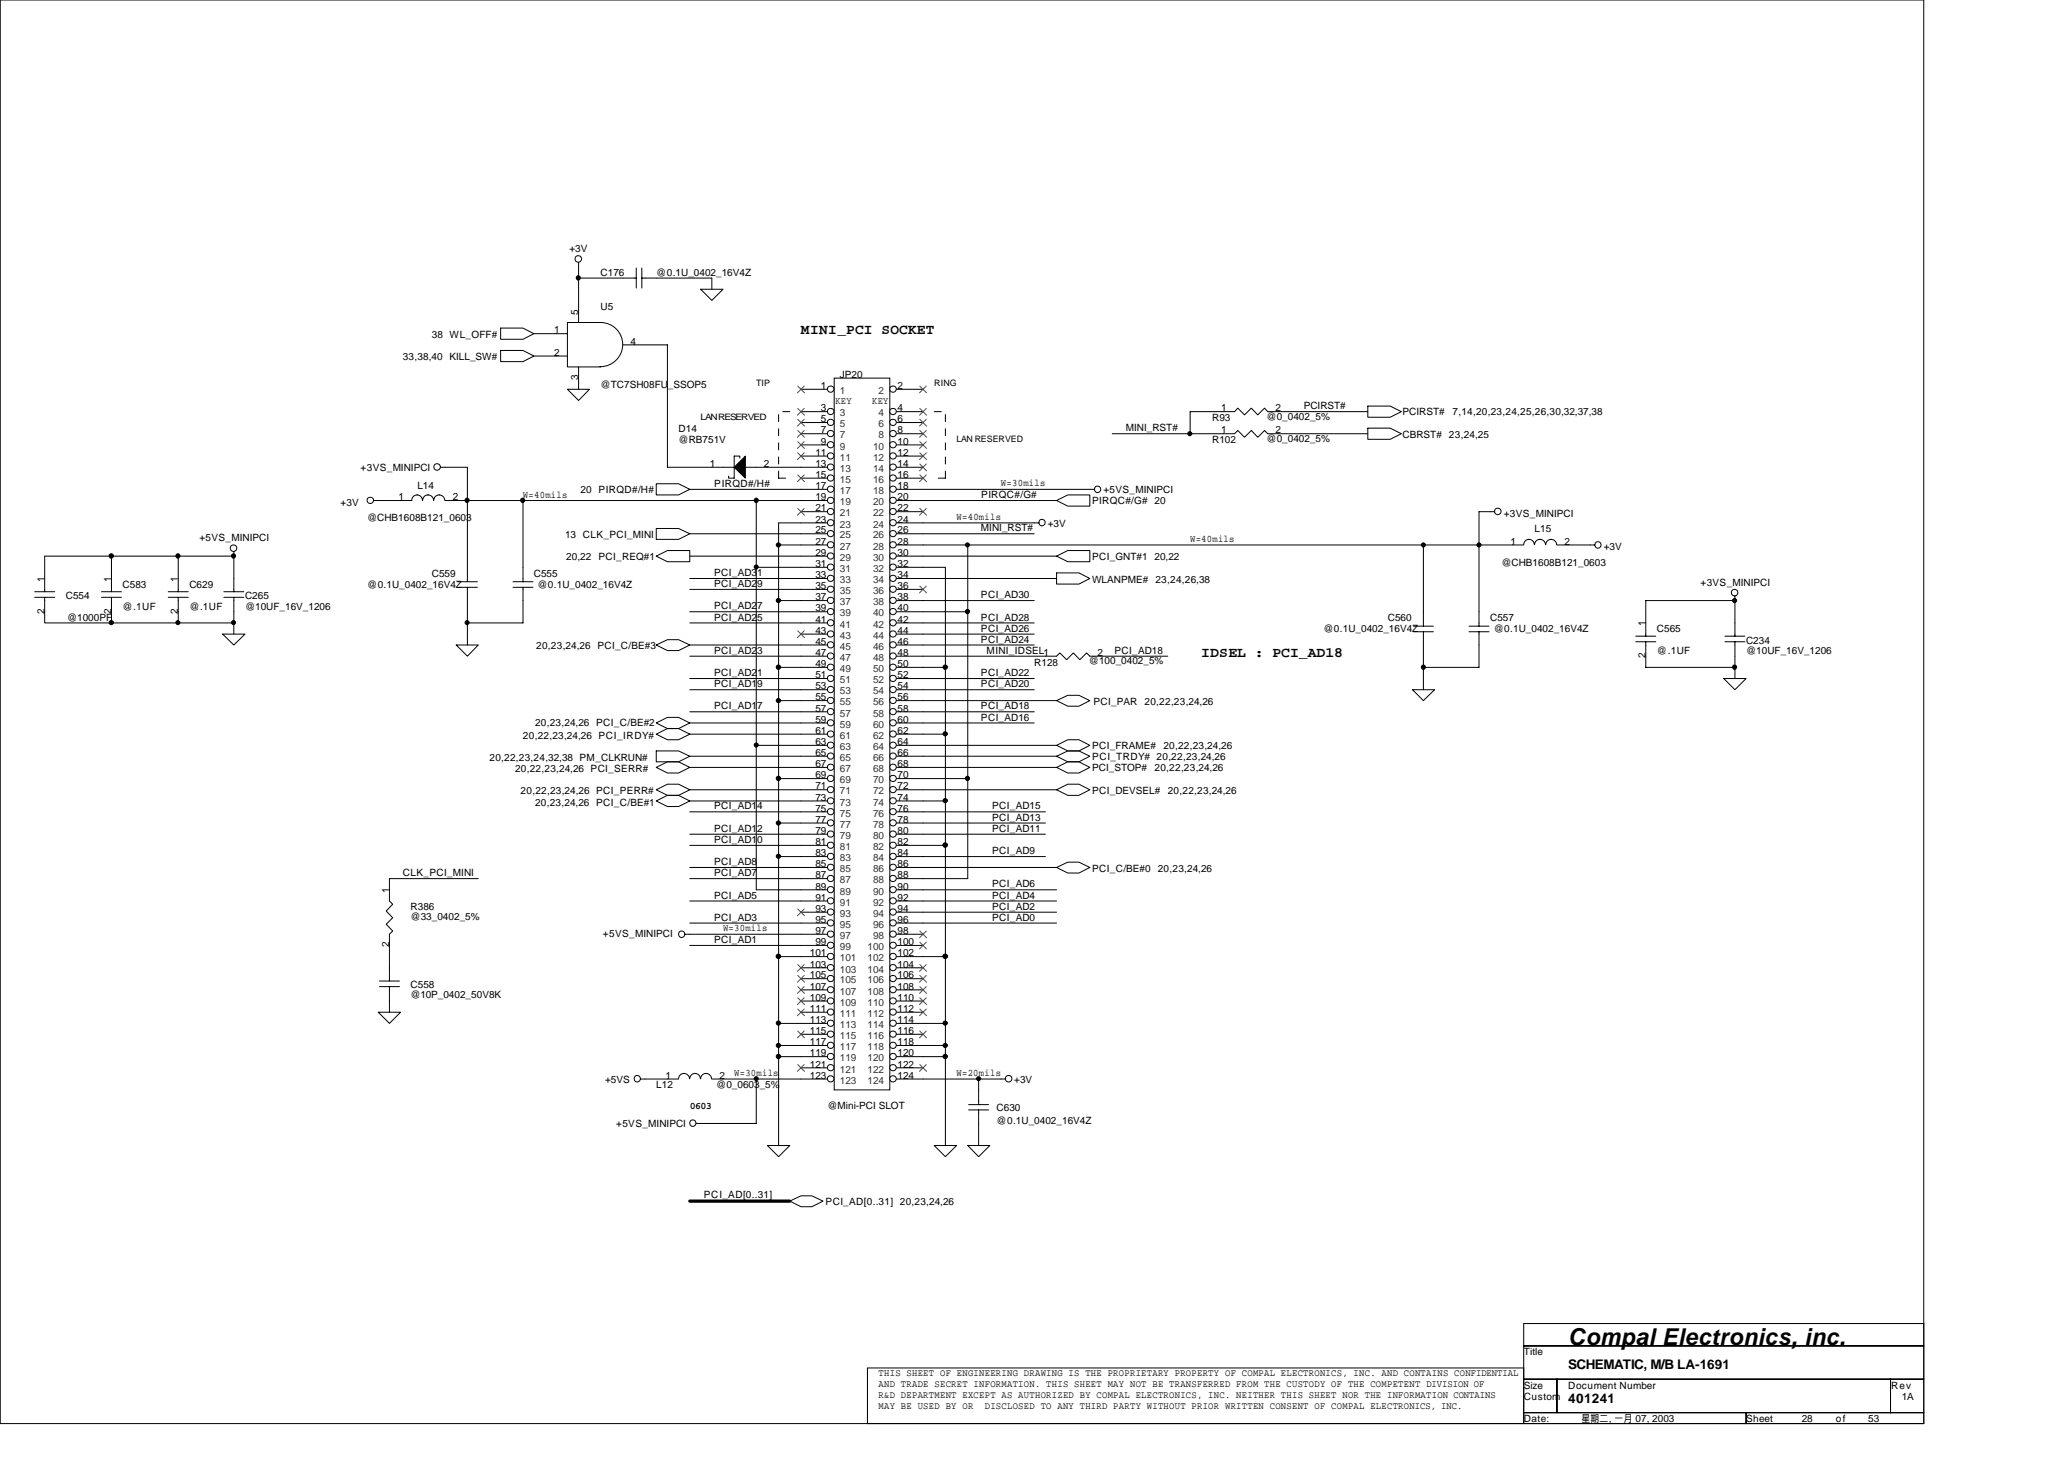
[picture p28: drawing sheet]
<svg xmlns="http://www.w3.org/2000/svg" width="297mm" height="210mm" viewBox="0 0 297 210" stroke-linecap="round" stroke-linejoin="round" font-family="sans-serif">
<defs><g id="words">
<text font-size="3.3" x="225.7" y="193.5">Compal Electronics, inc.</text>
<g font-size="2.1">
<text x="115.3" y="48.1">MINI_PCI SOCKET</text>
<text x="172.8" y="94.5">IDSEL : PCI_AD18</text>
</g>
<g font-size="1.9">
<text x="225.7" y="197">SCHEMATIC, M/B LA-1691</text>
<text x="225.7" y="201.8">401241</text>
</g>
<g font-size="1.4">
<text x="82" y="36.2">+3V</text>
<text x="86.4" y="39.8">C176</text>
<text x="94.4" y="39.8">@0.1U_0402_16V4Z</text>
<text x="79.8" y="48">1</text>
<text x="83.2" y="45.3" transform="rotate(-90 83.2 45.3)">5</text>
<text x="86.4" y="44.6">U5</text>
<text x="58" y="51.8">33,38,40 KILL_SW#</text>
<text x="62.1" y="48.6">38 WL_OFF#</text>
<text x="79.8" y="51.2">2</text>
<text x="90.8" y="49.6">4</text>
<text x="83.2" y="54.7" transform="rotate(-90 83.2 54.7)">3</text>
<text x="86.4" y="55.8">@TC7SH08FU_SSOP5</text>
<text x="118.1" y="56">1</text>
<text x="118.1" y="59.2">3</text>
<text x="120.2" y="58.2">KEY</text>
<text x="120.9" y="54.3">JP20</text>
<text x="125.5" y="58.2">KEY</text>
<text x="129.2" y="56">2</text>
<text x="129.2" y="59.2">4</text>
<text x="175.8" y="59.2">1</text>
<text x="183.6" y="59.2">2</text>
<text x="187.6" y="58.9">PCIRST#</text>
<text x="201.8" y="59.8">PCIRST#</text>
<text x="209" y="59.8">7,14,20,23,24,25,26,30,32,37,38</text>
<text x="97.7" y="62.1">D14</text>
<text x="97.7" y="63.8">@RB751V</text>
<text x="117.3" y="65.6">11</text>
<text x="118.1" y="60.7">5</text>
<text x="118.1" y="62.4">7</text>
<text x="118.1" y="64">9</text>
<text x="129.2" y="64">10</text>
<text x="129.2" y="65.6">12</text>
<text x="129.2" y="60.7">6</text>
<text x="129.2" y="62.4">8</text>
<text x="162" y="62.1">MINI_RST#</text>
<text x="174.5" y="60.6">R93</text>
<text x="174.5" y="63.8">R102</text>
<text x="175.8" y="62.4">1</text>
<text x="182.3" y="60.4">@0_0402_5%</text>
<text x="182.3" y="63.6">@0_0402_5%</text>
<text x="183.6" y="62.4">2</text>
<text x="201.8" y="62.9">CBRST#</text>
<text x="208.5" y="62.9">23,24,25</text>
<text x="51.9" y="67.8">+3VS_MINIPCI</text>
<text x="57.4" y="72">1</text>
<text x="60.1" y="70.3">L14</text>
<text x="65.1" y="72">2</text>
<text x="75.3" y="71.6">W=40mils</text>
<text x="83.6" y="71">20 PIRQD#/H#</text>
<text x="102.1" y="67.2">1</text>
<text x="102.8" y="70.1">PIRQD#/H#</text>
<text x="109.9" y="67.2">2</text>
<text x="117.3" y="67.2">13</text>
<text x="117.3" y="68.7">15</text>
<text x="117.3" y="70.4">17</text>
<text x="117.3" y="72">19</text>
<text x="129.2" y="67.2">14</text>
<text x="129.2" y="68.7">16</text>
<text x="129.2" y="70.4">18</text>
<text x="129.2" y="72">20</text>
<text x="141.2" y="71.7">PIRQC#/G#</text>
<text x="144.1" y="70">W=30mils</text>
<text x="158.8" y="71">+5VS_MINIPCI</text>
<text x="28.7" y="77.9">+5VS_MINIPCI</text>
<text x="49" y="72.7">+3V</text>
<text x="52.8" y="75">@CHB1608B121_0603</text>
<text x="81.3" y="77.4">13 CLK_PCI_MINI</text>
<text x="117.3" y="73.6">21</text>
<text x="117.3" y="75.2">23</text>
<text x="117.3" y="76.8">25</text>
<text x="129.2" y="73.6">22</text>
<text x="129.2" y="75.2">24</text>
<text x="129.2" y="76.8">26</text>
<text x="137.7" y="74.8">W=40mils</text>
<text x="141.2" y="76.5">MINI_RST#</text>
<text x="150.8" y="75.8">+3V</text>
<text x="157.2" y="72.6">PIRQC#/G# 20</text>
<text x="171.3" y="78">W=40mils</text>
<text x="216.4" y="74.3">+3VS_MINIPCI</text>
<text x="220.8" y="76.6">L15</text>
<text x="6.4" y="83.7" transform="rotate(-90 6.4 83.7)">1</text>
<text x="16" y="83.7" transform="rotate(-90 16 83.7)">1</text>
<text x="25.6" y="83.7" transform="rotate(-90 25.6 83.7)">1</text>
<text x="62.1" y="83">C559</text>
<text x="76.8" y="83">C555</text>
<text x="81.5" y="80.6">20,22</text>
<text x="86.1" y="80.6">PCI_REQ#1</text>
<text x="102.8" y="82.9">PCI_AD31</text>
<text x="117.3" y="78.4">27</text>
<text x="117.3" y="80">29</text>
<text x="117.3" y="81.6">31</text>
<text x="117.3" y="83.2">33</text>
<text x="129.2" y="78.4">28</text>
<text x="129.2" y="80">30</text>
<text x="129.2" y="81.6">32</text>
<text x="129.2" y="83.2">34</text>
<text x="157.2" y="83.9">WLANPME#</text>
<text x="157.2" y="80.6">PCI_GNT#1 20,22</text>
<text x="166.3" y="83.9">23,24,26,38</text>
<text x="216.1" y="81.4">@CHB1608B121_0603</text>
<text x="217.4" y="78.4">1</text>
<text x="225.2" y="78.4">2</text>
<text x="230.8" y="79.1">+3V</text>
<text x="6.4" y="88.3" transform="rotate(-90 6.4 88.3)">2</text>
<text x="9.5" y="86.1">C554</text>
<text x="9.6" y="89.4">@1000PF</text>
<text x="16" y="88.3" transform="rotate(-90 16 88.3)">2</text>
<text x="17.6" y="84.6">C583</text>
<text x="17.6" y="87.8">@.1UF</text>
<text x="25.6" y="88.3" transform="rotate(-90 25.6 88.3)">2</text>
<text x="27.3" y="84.6">C629</text>
<text x="27.3" y="87.8">@.1UF</text>
<text x="35.3" y="86.1">C265</text>
<text x="35.3" y="87.8">@10UF_16V_1206</text>
<text x="52.8" y="84.6">@0.1U_0402_16V4Z</text>
<text x="77.3" y="84.6">@0.1U_0402_16V4Z</text>
<text x="102.8" y="89.3">PCI_AD25</text>
<text x="102.8" y="87.7">PCI_AD27</text>
<text x="102.8" y="84.5">PCI_AD29</text>
<text x="117.3" y="84.8">35</text>
<text x="117.3" y="86.4">37</text>
<text x="117.3" y="88">39</text>
<text x="117.3" y="89.6">41</text>
<text x="129.2" y="84.8">36</text>
<text x="129.2" y="86.4">38</text>
<text x="129.2" y="88">40</text>
<text x="129.2" y="89.6">42</text>
<text x="141.2" y="86.1">PCI_AD30</text>
<text x="141.2" y="89.3">PCI_AD28</text>
<text x="199.7" y="89.4">C560</text>
<text x="214.5" y="89.4">C557</text>
<text x="244.7" y="84.2">+3VS_MINIPCI</text>
<text x="77.2" y="93.4">20,23,24,26 PCI_C/BE#3</text>
<text x="102.8" y="94.1">PCI_AD23</text>
<text x="117.3" y="91.2">43</text>
<text x="117.3" y="92.8">45</text>
<text x="117.3" y="94.4">47</text>
<text x="117.3" y="96">49</text>
<text x="129.2" y="91.2">44</text>
<text x="129.2" y="92.8">46</text>
<text x="129.2" y="94.4">48</text>
<text x="129.2" y="96">50</text>
<text x="141.2" y="92.5">PCI_AD24</text>
<text x="141.2" y="90.9">PCI_AD26</text>
<text x="142" y="94.1">MINI_IDSEL1</text>
<text x="148.8" y="95.8">R128</text>
<text x="156.7" y="95.6">@100_0402_5%</text>
<text x="157.9" y="94.4">2</text>
<text x="160.4" y="94.1">PCI_AD18</text>
<text x="190.5" y="91">@0.1U_0402_16V4Z</text>
<text x="215" y="91">@0.1U_0402_16V4Z</text>
<text x="236.8" y="94.7" transform="rotate(-90 236.8 94.7)">2</text>
<text x="236.8" y="90.1" transform="rotate(-90 236.8 90.1)">1</text>
<text x="238.5" y="91">C565</text>
<text x="238.5" y="94.1">@.1UF</text>
<text x="251.3" y="92.6">C234</text>
<text x="251.3" y="94.1">@10UF_16V_1206</text>
<text x="102.8" y="98.9">PCI_AD19</text>
<text x="102.8" y="97.3">PCI_AD21</text>
<text x="117.3" y="97.6">51</text>
<text x="117.3" y="99.2">53</text>
<text x="117.3" y="100.8">55</text>
<text x="129.2" y="97.6">52</text>
<text x="129.2" y="99.2">54</text>
<text x="129.2" y="100.8">56</text>
<text x="141.2" y="97.3">PCI_AD22</text>
<text x="141.2" y="98.9">PCI_AD20</text>
<text x="157.3" y="101.4">PCI_PAR</text>
<text x="164.7" y="101.4">20,22,23,24,26</text>
<text x="75.3" y="106.3">20,22,23,24,26 PCI_IRDY#</text>
<text x="77" y="104.4">20,23,24,26 PCI_C/BE#2</text>
<text x="102.8" y="102.1">PCI_AD17</text>
<text x="117.3" y="102.4">57</text>
<text x="117.3" y="104">59</text>
<text x="117.3" y="105.6">61</text>
<text x="117.3" y="107.2">63</text>
<text x="129.2" y="102.4">58</text>
<text x="129.2" y="104">60</text>
<text x="129.2" y="105.6">62</text>
<text x="129.2" y="107.2">64</text>
<text x="141.2" y="102.1">PCI_AD18</text>
<text x="141.2" y="103.7">PCI_AD16</text>
<text x="157.2" y="107.8">PCI_FRAME#</text>
<text x="167.4" y="107.8">20,22,23,24,26</text>
<text x="70.4" y="109.5">20,22,23,24,32,38 PM_CLKRUN#</text>
<text x="74.1" y="111.1">20,22,23,24,26 PCI_SERR#</text>
<text x="117.3" y="108.8">65</text>
<text x="117.3" y="110.4">67</text>
<text x="117.3" y="112">69</text>
<text x="117.3" y="113.6">71</text>
<text x="129.2" y="108.8">66</text>
<text x="129.2" y="110.4">68</text>
<text x="129.2" y="112">70</text>
<text x="129.2" y="113.6">72</text>
<text x="157.2" y="109.4">PCI_TRDY# 20,22,23,24,26</text>
<text x="157.2" y="111">PCI_STOP#</text>
<text x="166.2" y="111">20,22,23,24,26</text>
<text x="74.9" y="114.2">20,22,23,24,26 PCI_PERR#</text>
<text x="77" y="115.9">20,23,24,26 PCI_C/BE#1</text>
<text x="102.8" y="119.7">PCI_AD12</text>
<text x="102.8" y="116.5">PCI_AD14</text>
<text x="117.3" y="115.2">73</text>
<text x="117.3" y="116.8">75</text>
<text x="117.3" y="118.4">77</text>
<text x="117.3" y="120">79</text>
<text x="129.2" y="115.2">74</text>
<text x="129.2" y="116.8">76</text>
<text x="129.2" y="118.4">78</text>
<text x="129.2" y="120">80</text>
<text x="142.8" y="116.5">PCI_AD15</text>
<text x="142.8" y="119.7">PCI_AD11</text>
<text x="142.8" y="118.1">PCI_AD13</text>
<text x="157.2" y="114.2">PCI_DEVSEL#</text>
<text x="168.1" y="114.2">20,22,23,24,26</text>
<text x="102.8" y="121.3">PCI_AD10</text>
<text x="102.8" y="124.5">PCI_AD8</text>
<text x="117.3" y="121.6">81</text>
<text x="117.3" y="123.2">83</text>
<text x="117.3" y="124.8">85</text>
<text x="129.2" y="121.6">82</text>
<text x="129.2" y="123.2">84</text>
<text x="129.2" y="124.8">86</text>
<text x="142.8" y="122.9">PCI_AD9</text>
<text x="157.2" y="125.5">PCI_C/BE#0</text>
<text x="166.6" y="125.5">20,23,24,26</text>
<text x="56" y="128.5" transform="rotate(-90 56 128.5)">1</text>
<text x="58" y="126.1">CLK_PCI_MINI</text>
<text x="59.1" y="131">R386</text>
<text x="102.8" y="129.3">PCI_AD5</text>
<text x="102.8" y="126.1">PCI_AD7</text>
<text x="117.3" y="126.4">87</text>
<text x="117.3" y="128">89</text>
<text x="117.3" y="129.6">91</text>
<text x="117.3" y="131.2">93</text>
<text x="129.2" y="126.4">88</text>
<text x="129.2" y="128">90</text>
<text x="129.2" y="129.6">92</text>
<text x="129.2" y="131.2">94</text>
<text x="142.8" y="127.7">PCI_AD6</text>
<text x="142.8" y="129.3">PCI_AD4</text>
<text x="142.8" y="130.9">PCI_AD2</text>
<text x="56" y="136.3" transform="rotate(-90 56 136.3)">2</text>
<text x="59.1" y="132.4">@33_0402_5%</text>
<text x="86.8" y="134.8">+5VS_MINIPCI</text>
<text x="102.8" y="132.5">PCI_AD3</text>
<text x="102.8" y="135.7">PCI_AD1</text>
<text x="104.1" y="134">W=30mils</text>
<text x="116.5" y="137.6">101</text>
<text x="117.3" y="132.8">95</text>
<text x="117.3" y="134.4">97</text>
<text x="117.3" y="136">99</text>
<text x="129.2" y="132.8">96</text>
<text x="129.2" y="134.4">98</text>
<text x="129.2" y="136">100</text>
<text x="129.2" y="137.6">102</text>
<text x="142.8" y="132.5">PCI_AD0</text>
<text x="59.1" y="142.2">C558</text>
<text x="59.1" y="143.6">@10P_0402_50V8K</text>
<text x="116.5" y="139.2">103</text>
<text x="116.5" y="140.8">105</text>
<text x="116.5" y="142.4">107</text>
<text x="116.5" y="144">109</text>
<text x="129.2" y="139.2">104</text>
<text x="129.2" y="140.8">106</text>
<text x="129.2" y="142.4">108</text>
<text x="129.2" y="144">110</text>
<text x="116.5" y="145.6">111</text>
<text x="116.5" y="147.2">113</text>
<text x="116.5" y="148.8">115</text>
<text x="129.2" y="145.6">112</text>
<text x="129.2" y="147.2">114</text>
<text x="129.2" y="148.8">116</text>
<text x="87.1" y="155.8">+5VS</text>
<text x="95.8" y="155.2">1</text>
<text x="103.5" y="155.2">2</text>
<text x="105.7" y="154.8">W=30mils</text>
<text x="116.5" y="150.4">117</text>
<text x="116.5" y="152">119</text>
<text x="116.5" y="153.6">121</text>
<text x="116.5" y="155.2">123</text>
<text x="129.2" y="150.4">118</text>
<text x="129.2" y="152">120</text>
<text x="129.2" y="153.6">122</text>
<text x="129.2" y="155.2">124</text>
<text x="137.7" y="154.8">W=20mils</text>
<text x="146" y="155.8">+3V</text>
<text x="94.4" y="156.6">L12</text>
<text x="99.3" y="159.6">0603</text>
<text x="103.1" y="156.6">@0_0603_5%</text>
<text x="119.1" y="159.6">@Mini-PCI SLOT</text>
<text x="143.4" y="159.8">C630</text>
<text x="143.4" y="161.7">@0.1U_0402_16V4Z</text>
<text x="88.7" y="162.2">+5VS_MINIPCI</text>
<text x="101.3" y="172.3">PCI_AD[0..31]</text>
<text x="118.8" y="173.4">PCI_AD[0..31] 20,23,24,26</text>
<text x="126.4" y="198">THIS SHEET OF ENGINEERING DRAWING IS THE PROPRIETARY PROPERTY OF COMPAL ELECTRONICS, INC. AND CONTAINS CONFIDENTIAL</text>
<text x="219.3" y="195">Title</text>
<text x="126.4" y="199.6">AND TRADE SECRET INFORMATION. THIS SHEET MAY NOT BE TRANSFERRED FROM THE CUSTODY OF THE COMPETENT DIVISION OF</text>
<text x="126.4" y="201.1">R&amp;D DEPARTMENT EXCEPT AS AUTHORIZED BY COMPAL ELECTRONICS, INC. NEITHER THIS SHEET NOR THE INFORMATION CONTAINS</text>
<text x="126.4" y="202.7">MAY BE USED BY OR</text>
<text x="141.7" y="202.7">DISCLOSED TO ANY THIRD PARTY WITHOUT PRIOR WRITTEN CONSENT OF COMPAL ELECTRONICS, INC.</text>
<text x="219.3" y="199.8">Size</text>
<text x="219.3" y="201.4">Custom</text>
<text x="225.7" y="199.8">Document Number</text>
<text x="272.2" y="199.8">Rev</text>
<text x="273.7" y="201.4">1A</text>
<text x="219.3" y="204.6">Date:</text>
<text x="227.6" y="204.6">星期二 一月 07, 2003</text>
<text x="231.5" y="204.6">,</text>
<text x="251.3" y="204.6">Sheet</text>
<text x="259.3" y="204.6">28</text>
<text x="264.2" y="204.6">of</text>
<text x="268.9" y="204.6">53</text>
</g>
<g font-size="1.4" fill="#333">
<text x="120.9" y="56.7">1</text>
<text x="120.9" y="59.9">3</text>
<text x="126.4" y="56.7">2</text>
<text x="126.4" y="59.9">4</text>
<text x="120.9" y="61.5">5</text>
<text x="120.9" y="63.1">7</text>
<text x="120.9" y="64.7">9</text>
<text x="125.6" y="64.7">10</text>
<text x="126.4" y="61.5">6</text>
<text x="126.4" y="63.1">8</text>
<text x="120.9" y="66.3">11</text>
<text x="120.9" y="67.9">13</text>
<text x="120.9" y="69.5">15</text>
<text x="120.9" y="71.1">17</text>
<text x="125.6" y="66.3">12</text>
<text x="125.6" y="67.9">14</text>
<text x="125.6" y="69.5">16</text>
<text x="125.6" y="71.1">18</text>
<text x="120.9" y="72.7">19</text>
<text x="120.9" y="74.3">21</text>
<text x="120.9" y="75.9">23</text>
<text x="120.9" y="77.5">25</text>
<text x="125.6" y="72.7">20</text>
<text x="125.6" y="74.3">22</text>
<text x="125.6" y="75.9">24</text>
<text x="125.6" y="77.5">26</text>
<text x="120.9" y="79.1">27</text>
<text x="120.9" y="80.7">29</text>
<text x="120.9" y="82.3">31</text>
<text x="120.9" y="83.9">33</text>
<text x="125.6" y="79.1">28</text>
<text x="125.6" y="80.7">30</text>
<text x="125.6" y="82.3">32</text>
<text x="125.6" y="83.9">34</text>
<text x="120.9" y="85.5">35</text>
<text x="120.9" y="87.1">37</text>
<text x="120.9" y="88.7">39</text>
<text x="125.6" y="85.5">36</text>
<text x="125.6" y="87.1">38</text>
<text x="125.6" y="88.7">40</text>
<text x="120.9" y="90.3">41</text>
<text x="120.9" y="91.9">43</text>
<text x="120.9" y="93.5">45</text>
<text x="120.9" y="95.1">47</text>
<text x="125.6" y="90.3">42</text>
<text x="125.6" y="91.9">44</text>
<text x="125.6" y="93.5">46</text>
<text x="125.6" y="95.1">48</text>
<text x="120.9" y="96.7">49</text>
<text x="120.9" y="98.3">51</text>
<text x="120.9" y="99.9">53</text>
<text x="120.9" y="101.5">55</text>
<text x="125.6" y="96.7">50</text>
<text x="125.6" y="98.3">52</text>
<text x="125.6" y="99.9">54</text>
<text x="125.6" y="101.5">56</text>
<text x="120.9" y="103.1">57</text>
<text x="120.9" y="104.7">59</text>
<text x="120.9" y="106.3">61</text>
<text x="120.9" y="107.9">63</text>
<text x="125.6" y="103.1">58</text>
<text x="125.6" y="104.7">60</text>
<text x="125.6" y="106.3">62</text>
<text x="125.6" y="107.9">64</text>
<text x="120.9" y="109.5">65</text>
<text x="120.9" y="111.1">67</text>
<text x="120.9" y="112.7">69</text>
<text x="125.6" y="109.5">66</text>
<text x="125.6" y="111.1">68</text>
<text x="125.6" y="112.7">70</text>
<text x="120.9" y="114.3">71</text>
<text x="120.9" y="115.9">73</text>
<text x="120.9" y="117.5">75</text>
<text x="120.9" y="119.1">77</text>
<text x="125.6" y="114.3">72</text>
<text x="125.6" y="115.9">74</text>
<text x="125.6" y="117.5">76</text>
<text x="125.6" y="119.1">78</text>
<text x="120.9" y="120.7">79</text>
<text x="120.9" y="122.3">81</text>
<text x="120.9" y="123.9">83</text>
<text x="120.9" y="125.5">85</text>
<text x="125.6" y="120.7">80</text>
<text x="125.6" y="122.3">82</text>
<text x="125.6" y="123.9">84</text>
<text x="125.6" y="125.5">86</text>
<text x="120.9" y="127.1">87</text>
<text x="120.9" y="128.7">89</text>
<text x="120.9" y="130.3">91</text>
<text x="120.9" y="131.9">93</text>
<text x="125.6" y="127.1">88</text>
<text x="125.6" y="128.7">90</text>
<text x="125.6" y="130.3">92</text>
<text x="125.6" y="131.9">94</text>
<text x="120.9" y="133.5">95</text>
<text x="120.9" y="135.1">97</text>
<text x="120.9" y="136.7">99</text>
<text x="124.8" y="136.7">100</text>
<text x="125.6" y="133.5">96</text>
<text x="125.6" y="135.1">98</text>
<text x="120.9" y="138.3">101</text>
<text x="120.9" y="139.9">103</text>
<text x="120.9" y="141.5">105</text>
<text x="120.9" y="143.1">107</text>
<text x="124.8" y="138.3">102</text>
<text x="124.8" y="139.9">104</text>
<text x="124.8" y="141.5">106</text>
<text x="124.8" y="143.1">108</text>
<text x="120.9" y="144.7">109</text>
<text x="120.9" y="146.3">111</text>
<text x="120.9" y="147.9">113</text>
<text x="120.9" y="149.5">115</text>
<text x="124.8" y="144.7">110</text>
<text x="124.8" y="146.3">112</text>
<text x="124.8" y="147.9">114</text>
<text x="124.8" y="149.5">116</text>
<text x="120.9" y="151.1">117</text>
<text x="120.9" y="152.7">119</text>
<text x="120.9" y="154.3">121</text>
<text x="120.9" y="155.9">123</text>
<text x="124.8" y="151.1">118</text>
<text x="124.8" y="152.7">120</text>
<text x="124.8" y="154.3">122</text>
<text x="124.8" y="155.9">124</text>
</g>
<g font-size="1.3">
<text x="108.8" y="55.6">TIP</text>
<text x="134.4" y="55.6">RING</text>
<text x="100.8" y="60.4">LAN RESERVED</text>
<text x="137.7" y="63.6">LAN RESERVED</text>
</g>
</g></defs>
<g fill="none" stroke="#000" stroke-width=".14">
<path d="M0 0h276.9v204.8h-276.9zM83.3 37.8v8.6M91.6 38.6v2.8M92.4 38.6v2.8M72 50.4h3.3l1.5 .8-1.5 .8h-3.3zM72 47.2h3.3l1.5 .8-1.5 .8h-3.3zM76.8 51.2h4.9M76.8 48h4.9M81.7 56h3.1l-1.5 1.6zM83.3 52.8v3.2M83.3 40h8.3M86.4 46.4a3.2 3.2 0 0 1 3.2 3.2 3.2 3.2 0 0 1-3.2 3.1"/>
<path d="M86.4 46.4h-4.7v6.4h4.7M89.7 49.6h6.4v17.6h9.6M92.4 40h10v1.6M100.8 41.6h3.3l-1.7 1.6zM120.1 54.4h8v102.4h-8zM196.8 58.4h3.3l1.6 .8-1.6 .8h-3.3zM196.8 59.2h-14.3l-.5-.5-1 1-.9-1-1 1-1-1-.4 .5h-6.4v3.2M33.7 79.4v5.7M53.8 72h3.9M63.4 67.2h3.9v14.4M65.7 72h49.6M67.3 72h.1"/>
<path d="M75.3 72v11.7M94.4 76h3.3l1.6 .8-1.6 .8h-3.3zM94.4 69.6h3.3l1.6 .8-1.6 .8h-3.3zM99.3 70.4h16M99.3 76.8h16M106.5 65.9v-.3h-.8v3.2h-.8v-.3M107.3 67.2h8M108.8 72v56h6.5M112.1 78.4v8h3.2M112.1 78.4h3.2M115.3 75.2h-3.2v3.2M132.8 78.4h86.5"/>
<path d="M132.8 70.4h24.7M132.8 75.2h16.7M132.8 72h19.3M132.8 76.8h16M139.3 78.4v48h-6.5M152.1 72l1.6-.8h3.1v1.6h-3.1zM160.1 62.4h17.6l.4-.5 1 1 1-1 .9 1 1-1 .5 .5h14.3M196.8 61.6h3.3l1.6 .8-1.6 .8h-3.3zM204.8 78.4v11.7M215.1 73.6h-2.3v16.5M219.3 78.4a.76 .76 0 0 1 .7-.8 .76 .76 0 0 1 .8 .8M220.8 78.4a.78 .78 0 0 1 .8-.8 .78 .78 0 0 1 .8 .8"/>
<path d="M222.5 78.4a.78 .78 0 0 1 .7-.8 .78 .78 0 0 1 .8 .8M224.1 78.4h5.4M5 85.9h2.9M5 85.1h2.9M6.4 85.9v3.7h9.6M16 89.6h17.7M16 80v3.2M16 88v1.6M25.7 80v3.2M25.7 88v1.6M32 91.2h3.3l-1.6 1.6zM32.2 85.9h2.9"/>
<path d="M32.2 85.1h2.9M33.7 80h-27.3v5.1M33.7 85.9v5.3M65.7 92.8h3.1l-1.5 1.6zM67.3 86.4v6.4M73.8 83.7h2.9M73.8 84.5h2.9M75.3 84.5v5.1h-8M94.4 92.8l1.7-.8h1.6l1.6 .8-1.6 .8h-1.6zM94.4 80l1.7-.8h3.2v1.6h-3.2zM99.3 94.4h16M99.3 92.8h16"/>
<path d="M99.3 99.2h16M99.3 89.6h16M99.3 97.6h16M99.3 83.2h16M99.3 88h16M99.3 84.8h16M99.3 80h16M108.8 81.6h6.5M112.1 86.4v78.4M112.1 96h3.2M132.8 94.4h17.6M132.8 92.8h16"/>
<path d="M132.8 86.4h16M132.8 99.2h16M132.8 89.6h16M132.8 97.6h16M132.8 83.2h19.3M132.8 88h6.5M132.8 91.2h16M132.8 80h19.3M132.8 81.6h3.3v83.2M132.8 96h3.3M152.1 82.4h3.2l1.5 .8-1.5 .8h-3.2zM152.1 80l1.6-.8h3.1v1.6h-3.1z"/>
<path d="M158.5 94.4h9.6M203.3 99.2h3.2l-1.7 1.6zM203.4 90.1h2.9M203.4 90.9h2.9M204.8 90.9v8.3M211.4 90.1h2.9M211.4 90.9h2.9M212.8 90.9v5.1h-8M235.4 92.3h2.9M235.4 91.5h2.9M236.9 92.3v3.7h12.8M248.1 97.6h3.2l-1.6 1.6z"/>
<path d="M248.2 92.3h2.9M248.2 91.5h2.9M249.7 86.4h-12.8v5.1M249.7 85.8v5.7M249.7 92.3v5.3M94.4 104l1.7-.8h1.6l1.6 .8-1.6 .8h-1.6zM94.4 110.4l1.7-.8h1.6l1.6 .8-1.6 .8h-1.6zM94.4 113.6l1.7-.8h1.6l1.6 .8-1.6 .8h-1.6zM94.4 108h3.3l1.6 .8-1.6 .8h-3.3zM94.4 105.6l1.7-.8h1.6l1.6 .8-1.6 .8h-1.6zM94.4 115.2l1.7-.8h1.6l1.6 .8-1.6 .8h-1.6zM99.3 104h16"/>
<path d="M99.3 116.8h16M99.3 108.8h16M99.3 113.6h16M99.3 102.4h16M99.3 105.6h16M99.3 110.4h16M99.3 115.2h16M108.8 107.2h6.5M112.1 118.4h3.2M112.1 100.8h3.2M112.1 112h3.2M132.8 104h16"/>
<path d="M132.8 116.8h17.6M132.8 108.8h19.3M132.8 113.6h19.3M132.8 102.4h16M132.8 107.2h19.3M132.8 118.4h17.6M132.8 105.6h3.3M132.8 110.4h19.3M132.8 115.2h3.3M132.8 100.8h19.3M132.8 112h6.5M152.1 107.2l1.6-.8h1.6l1.5 .8-1.5 .8h-1.6z"/>
<path d="M152.1 113.6l1.6-.8h1.6l1.5 .8-1.5 .8h-1.6zM152.1 108.8l1.6-.8h1.6l1.5 .8-1.5 .8h-1.6zM152.1 100.8l1.6-.8h1.6l1.5 .8-1.5 .8h-1.6zM152.1 110.4l1.6-.8h1.6l1.5 .8-1.5 .8h-1.6zM68.8 126.4h-12.8v3.2l.5 .5-.9 1 .9 .9-.9 1 .9 .9-.5 .5v6.7M98.6 134.4h16.7M99.3 129.6h16M99.3 132.8h16M99.3 120h16M99.3 126.4h16M99.3 124.8h16M99.3 121.6h16"/>
<path d="M99.3 136h16M112.1 123.2h3.2M112.1 137.6h3.2M132.8 128h19.3M132.8 129.6h19.3M132.8 132.8h19.3M132.8 120h17.6M132.8 124.8h19.3M132.8 121.6h3.3M132.8 131.2h19.3M132.8 123.2h17.6M132.8 137.6h3.3"/>
<path d="M152.1 124.8l1.6-.8h1.6l1.5 .8-1.5 .8h-1.6zM54.4 145.6h3.3l-1.7 1.6zM54.6 141.9h2.9M54.6 141.1h2.9M56 141.9v3.7M92.2 155.2h3.9M104.1 155.2h11.2M108.8 155.2v6.4h-8.6M112.1 150.4h3.2M112.1 152h3.2M112.1 147.2h3.2M132.8 155.2h11.9"/>
<path d="M132.8 150.4h3.3M132.8 152h3.3M132.8 147.2h3.3M139.4 158.9h2.9M139.4 159.7h2.9M140.8 155.2v3.7M140.8 159.7v5.1M110.4 164.8h3.3l-1.6 1.6zM113.7 172.8l1.6-.8h1.5l1.6 .8-1.6 .8h-1.5zM134.4 164.8h3.3l-1.6 1.6zM139.3 164.8h3.1l-1.6 1.6zM124.8 196.8h94.5v8h-94.5z"/>
<path d="M219.3 190.4h57.6v3.2h-57.6zM219.3 193.6h57.6v4.8h-57.6zM219.3 198.4h4.8v4.8h-4.8zM224.1 198.4h48v4.8h-48zM272.1 198.4h4.8v4.8h-4.8zM219.3 203.2h32v1.6h-32zM251.3 203.2h25.6v1.6h-25.6z"/>
<circle cx="83.2" cy="37.2" r=".47"/>
<circle cx="33.6" cy="78.9" r=".47"/>
<circle cx="53.3" cy="72" r=".46"/>
<circle cx="62.9" cy="67.2" r=".47"/>
<circle cx="149.9" cy="75.2" r=".46"/>
<circle cx="157.9" cy="70.4" r=".46"/>
<circle cx="215.5" cy="73.6" r=".47"/>
<circle cx="230" cy="78.4" r=".46"/>
<circle cx="249.6" cy="85.3" r=".47"/>
<circle cx="98.1" cy="134.4" r=".46"/>
<circle cx="91.7" cy="155.2" r=".46"/>
<circle cx="145.1" cy="155.2" r=".47"/>
<circle cx="99.7" cy="161.6" r=".46"/>
</g>
<path d="M99.3 172.8h14.4" fill="none" stroke="#000" stroke-width=".47"/>
<path d="M113.7 59.2h-1.6v9.6M134.4 59.2h1.7v9.6M112.1 68.8h1.6M136.1 68.8h-1.7" fill="none" stroke="#000" stroke-width=".14" stroke-dasharray="1 1 1 1 1 1 1 1"/>
<path d="M105.7 67.2l1.6-1.6v3.2z" fill-rule="evenodd" fill="#000" stroke="#000" stroke-width=".14"/>
<circle cx="119.5" cy="56" r=".46" fill="#fff" stroke="#000" stroke-width=".14"/>
<path d="M115.3 56h3.8" fill="none" stroke="#000" stroke-width=".14"/>
<path d="M114.8 55.5l1 1M115.7 55.5l-.9 1" fill="none" stroke="#4c4c4c" stroke-width=".14"/>
<circle cx="128.5" cy="56" r=".46" fill="#fff" stroke="#000" stroke-width=".14"/>
<path d="M129 56h3.8" fill="none" stroke="#000" stroke-width=".14"/>
<path d="M132.4 55.5l.9 1M133.3 55.5l-1 1" fill="none" stroke="#4c4c4c" stroke-width=".14"/>
<circle cx="119.5" cy="59.2" r=".46" fill="#fff" stroke="#000" stroke-width=".14"/>
<path d="M115.3 59.2h3.8" fill="none" stroke="#000" stroke-width=".14"/>
<path d="M114.8 58.8l1 .9M115.7 58.8l-.9 .9" fill="none" stroke="#4c4c4c" stroke-width=".14"/>
<circle cx="128.5" cy="59.2" r=".46" fill="#fff" stroke="#000" stroke-width=".14"/>
<path d="M129 59.2h3.8" fill="none" stroke="#000" stroke-width=".14"/>
<path d="M132.4 58.8l.9 .9M133.3 58.8l-1 .9" fill="none" stroke="#4c4c4c" stroke-width=".14"/>
<circle cx="119.5" cy="60.8" r=".46" fill="#fff" stroke="#000" stroke-width=".14"/>
<path d="M115.3 60.8h3.8" fill="none" stroke="#000" stroke-width=".14"/>
<path d="M114.8 60.3l1 1M115.7 60.3l-.9 1" fill="none" stroke="#4c4c4c" stroke-width=".14"/>
<circle cx="128.5" cy="60.8" r=".46" fill="#fff" stroke="#000" stroke-width=".14"/>
<path d="M129 60.8h3.8" fill="none" stroke="#000" stroke-width=".14"/>
<path d="M132.4 60.3l.9 1M133.3 60.3l-1 1" fill="none" stroke="#4c4c4c" stroke-width=".14"/>
<circle cx="119.5" cy="62.4" r=".46" fill="#fff" stroke="#000" stroke-width=".14"/>
<path d="M115.3 62.4h3.8" fill="none" stroke="#000" stroke-width=".14"/>
<path d="M114.8 61.9l1 1M115.7 61.9l-.9 1" fill="none" stroke="#4c4c4c" stroke-width=".14"/>
<circle cx="128.5" cy="62.4" r=".46" fill="#fff" stroke="#000" stroke-width=".14"/>
<path d="M129 62.4h3.8" fill="none" stroke="#000" stroke-width=".14"/>
<path d="M132.4 61.9l.9 1M133.3 61.9l-1 1" fill="none" stroke="#4c4c4c" stroke-width=".14"/>
<circle cx="119.5" cy="64" r=".46" fill="#fff" stroke="#000" stroke-width=".14"/>
<path d="M115.3 64h3.8" fill="none" stroke="#000" stroke-width=".14"/>
<path d="M114.8 63.5l1 1M115.7 63.5l-.9 1" fill="none" stroke="#4c4c4c" stroke-width=".14"/>
<circle cx="128.5" cy="64" r=".46" fill="#fff" stroke="#000" stroke-width=".14"/>
<path d="M129 64h3.8" fill="none" stroke="#000" stroke-width=".14"/>
<path d="M132.4 63.5l.9 1M133.3 63.5l-1 1" fill="none" stroke="#4c4c4c" stroke-width=".14"/>
<circle cx="119.5" cy="65.6" r=".46" fill="#fff" stroke="#000" stroke-width=".14"/>
<path d="M115.3 65.6h3.8" fill="none" stroke="#000" stroke-width=".14"/>
<path d="M114.8 65.2l1 .9M115.7 65.2l-.9 .9" fill="none" stroke="#4c4c4c" stroke-width=".14"/>
<circle cx="128.5" cy="65.6" r=".46" fill="#fff" stroke="#000" stroke-width=".14"/>
<path d="M129 65.6h3.8" fill="none" stroke="#000" stroke-width=".14"/>
<path d="M132.4 65.2l.9 .9M133.3 65.2l-1 .9" fill="none" stroke="#4c4c4c" stroke-width=".14"/>
<circle cx="119.5" cy="67.2" r=".46" fill="#fff" stroke="#000" stroke-width=".14"/>
<path d="M115.3 67.2h3.8" fill="none" stroke="#000" stroke-width=".14"/>
<circle cx="128.5" cy="67.2" r=".46" fill="#fff" stroke="#000" stroke-width=".14"/>
<path d="M129 67.2h3.8" fill="none" stroke="#000" stroke-width=".14"/>
<path d="M132.4 66.8l.9 .9M133.3 66.8l-1 .9" fill="none" stroke="#4c4c4c" stroke-width=".14"/>
<circle cx="119.5" cy="68.8" r=".46" fill="#fff" stroke="#000" stroke-width=".14"/>
<path d="M115.3 68.8h3.8" fill="none" stroke="#000" stroke-width=".14"/>
<path d="M114.8 68.3l1 1M115.7 68.3l-.9 1" fill="none" stroke="#4c4c4c" stroke-width=".14"/>
<circle cx="128.5" cy="68.8" r=".46" fill="#fff" stroke="#000" stroke-width=".14"/>
<path d="M129 68.8h3.8" fill="none" stroke="#000" stroke-width=".14"/>
<path d="M132.4 68.3l.9 1M133.3 68.3l-1 1" fill="none" stroke="#4c4c4c" stroke-width=".14"/>
<circle cx="119.5" cy="70.4" r=".46" fill="#fff" stroke="#000" stroke-width=".14"/>
<path d="M115.3 70.4h3.8" fill="none" stroke="#000" stroke-width=".14"/>
<circle cx="128.5" cy="70.4" r=".46" fill="#fff" stroke="#000" stroke-width=".14"/>
<path d="M129 70.4h3.8" fill="none" stroke="#000" stroke-width=".14"/>
<circle cx="119.5" cy="72" r=".46" fill="#fff" stroke="#000" stroke-width=".14"/>
<path d="M115.3 72h3.8" fill="none" stroke="#000" stroke-width=".14"/>
<circle cx="128.5" cy="72" r=".46" fill="#fff" stroke="#000" stroke-width=".14"/>
<path d="M129 72h3.8" fill="none" stroke="#000" stroke-width=".14"/>
<circle cx="119.5" cy="73.6" r=".46" fill="#fff" stroke="#000" stroke-width=".14"/>
<path d="M115.3 73.6h3.8" fill="none" stroke="#000" stroke-width=".14"/>
<path d="M114.8 73.2l1 .9M115.7 73.2l-.9 .9" fill="none" stroke="#4c4c4c" stroke-width=".14"/>
<circle cx="128.5" cy="73.6" r=".46" fill="#fff" stroke="#000" stroke-width=".14"/>
<path d="M129 73.6h3.8" fill="none" stroke="#000" stroke-width=".14"/>
<path d="M132.4 73.2l.9 .9M133.3 73.2l-1 .9" fill="none" stroke="#4c4c4c" stroke-width=".14"/>
<circle cx="119.5" cy="75.2" r=".46" fill="#fff" stroke="#000" stroke-width=".14"/>
<path d="M115.3 75.2h3.8" fill="none" stroke="#000" stroke-width=".14"/>
<circle cx="128.5" cy="75.2" r=".46" fill="#fff" stroke="#000" stroke-width=".14"/>
<path d="M129 75.2h3.8" fill="none" stroke="#000" stroke-width=".14"/>
<circle cx="119.5" cy="76.8" r=".46" fill="#fff" stroke="#000" stroke-width=".14"/>
<path d="M115.3 76.8h3.8" fill="none" stroke="#000" stroke-width=".14"/>
<circle cx="128.5" cy="76.8" r=".46" fill="#fff" stroke="#000" stroke-width=".14"/>
<path d="M129 76.8h3.8" fill="none" stroke="#000" stroke-width=".14"/>
<circle cx="119.5" cy="78.4" r=".46" fill="#fff" stroke="#000" stroke-width=".14"/>
<path d="M115.3 78.4h3.8" fill="none" stroke="#000" stroke-width=".14"/>
<circle cx="128.5" cy="78.4" r=".46" fill="#fff" stroke="#000" stroke-width=".14"/>
<path d="M129 78.4h3.8" fill="none" stroke="#000" stroke-width=".14"/>
<circle cx="119.5" cy="80" r=".46" fill="#fff" stroke="#000" stroke-width=".14"/>
<path d="M115.3 80h3.8" fill="none" stroke="#000" stroke-width=".14"/>
<circle cx="128.5" cy="80" r=".46" fill="#fff" stroke="#000" stroke-width=".14"/>
<path d="M129 80h3.8" fill="none" stroke="#000" stroke-width=".14"/>
<circle cx="119.5" cy="81.6" r=".46" fill="#fff" stroke="#000" stroke-width=".14"/>
<path d="M115.3 81.6h3.8" fill="none" stroke="#000" stroke-width=".14"/>
<circle cx="128.5" cy="81.6" r=".46" fill="#fff" stroke="#000" stroke-width=".14"/>
<path d="M129 81.6h3.8" fill="none" stroke="#000" stroke-width=".14"/>
<circle cx="119.5" cy="83.2" r=".46" fill="#fff" stroke="#000" stroke-width=".14"/>
<path d="M115.3 83.2h3.8" fill="none" stroke="#000" stroke-width=".14"/>
<circle cx="128.5" cy="83.2" r=".46" fill="#fff" stroke="#000" stroke-width=".14"/>
<path d="M129 83.2h3.8" fill="none" stroke="#000" stroke-width=".14"/>
<circle cx="119.5" cy="84.8" r=".46" fill="#fff" stroke="#000" stroke-width=".14"/>
<path d="M115.3 84.8h3.8" fill="none" stroke="#000" stroke-width=".14"/>
<circle cx="128.5" cy="84.8" r=".46" fill="#fff" stroke="#000" stroke-width=".14"/>
<path d="M129 84.8h3.8" fill="none" stroke="#000" stroke-width=".14"/>
<path d="M132.4 84.3l.9 1M133.3 84.3l-1 1" fill="none" stroke="#4c4c4c" stroke-width=".14"/>
<circle cx="119.5" cy="86.4" r=".46" fill="#fff" stroke="#000" stroke-width=".14"/>
<path d="M115.3 86.4h3.8" fill="none" stroke="#000" stroke-width=".14"/>
<circle cx="128.5" cy="86.4" r=".46" fill="#fff" stroke="#000" stroke-width=".14"/>
<path d="M129 86.4h3.8" fill="none" stroke="#000" stroke-width=".14"/>
<circle cx="119.5" cy="88" r=".46" fill="#fff" stroke="#000" stroke-width=".14"/>
<path d="M115.3 88h3.8" fill="none" stroke="#000" stroke-width=".14"/>
<circle cx="128.5" cy="88" r=".46" fill="#fff" stroke="#000" stroke-width=".14"/>
<path d="M129 88h3.8" fill="none" stroke="#000" stroke-width=".14"/>
<circle cx="119.5" cy="89.6" r=".46" fill="#fff" stroke="#000" stroke-width=".14"/>
<path d="M115.3 89.6h3.8" fill="none" stroke="#000" stroke-width=".14"/>
<circle cx="128.5" cy="89.6" r=".46" fill="#fff" stroke="#000" stroke-width=".14"/>
<path d="M129 89.6h3.8" fill="none" stroke="#000" stroke-width=".14"/>
<circle cx="119.5" cy="91.2" r=".46" fill="#fff" stroke="#000" stroke-width=".14"/>
<path d="M115.3 91.2h3.8" fill="none" stroke="#000" stroke-width=".14"/>
<path d="M114.8 90.8l1 .9M115.7 90.8l-.9 .9" fill="none" stroke="#4c4c4c" stroke-width=".14"/>
<circle cx="128.5" cy="91.2" r=".46" fill="#fff" stroke="#000" stroke-width=".14"/>
<path d="M129 91.2h3.8" fill="none" stroke="#000" stroke-width=".14"/>
<circle cx="119.5" cy="92.8" r=".46" fill="#fff" stroke="#000" stroke-width=".14"/>
<path d="M115.3 92.8h3.8" fill="none" stroke="#000" stroke-width=".14"/>
<circle cx="128.5" cy="92.8" r=".46" fill="#fff" stroke="#000" stroke-width=".14"/>
<path d="M129 92.8h3.8" fill="none" stroke="#000" stroke-width=".14"/>
<circle cx="119.5" cy="94.4" r=".46" fill="#fff" stroke="#000" stroke-width=".14"/>
<path d="M115.3 94.4h3.8" fill="none" stroke="#000" stroke-width=".14"/>
<circle cx="128.5" cy="94.4" r=".46" fill="#fff" stroke="#000" stroke-width=".14"/>
<path d="M129 94.4h3.8" fill="none" stroke="#000" stroke-width=".14"/>
<circle cx="119.5" cy="96" r=".46" fill="#fff" stroke="#000" stroke-width=".14"/>
<path d="M115.3 96h3.8" fill="none" stroke="#000" stroke-width=".14"/>
<circle cx="128.5" cy="96" r=".46" fill="#fff" stroke="#000" stroke-width=".14"/>
<path d="M129 96h3.8" fill="none" stroke="#000" stroke-width=".14"/>
<circle cx="119.5" cy="97.6" r=".46" fill="#fff" stroke="#000" stroke-width=".14"/>
<path d="M115.3 97.6h3.8" fill="none" stroke="#000" stroke-width=".14"/>
<circle cx="128.5" cy="97.6" r=".46" fill="#fff" stroke="#000" stroke-width=".14"/>
<path d="M129 97.6h3.8" fill="none" stroke="#000" stroke-width=".14"/>
<circle cx="119.5" cy="99.2" r=".46" fill="#fff" stroke="#000" stroke-width=".14"/>
<path d="M115.3 99.2h3.8" fill="none" stroke="#000" stroke-width=".14"/>
<circle cx="128.5" cy="99.2" r=".46" fill="#fff" stroke="#000" stroke-width=".14"/>
<path d="M129 99.2h3.8" fill="none" stroke="#000" stroke-width=".14"/>
<circle cx="119.5" cy="100.8" r=".46" fill="#fff" stroke="#000" stroke-width=".14"/>
<path d="M115.3 100.8h3.8" fill="none" stroke="#000" stroke-width=".14"/>
<circle cx="128.5" cy="100.8" r=".46" fill="#fff" stroke="#000" stroke-width=".14"/>
<path d="M129 100.8h3.8" fill="none" stroke="#000" stroke-width=".14"/>
<circle cx="119.5" cy="102.4" r=".46" fill="#fff" stroke="#000" stroke-width=".14"/>
<path d="M115.3 102.4h3.8" fill="none" stroke="#000" stroke-width=".14"/>
<circle cx="128.5" cy="102.4" r=".46" fill="#fff" stroke="#000" stroke-width=".14"/>
<path d="M129 102.4h3.8" fill="none" stroke="#000" stroke-width=".14"/>
<circle cx="119.5" cy="104" r=".46" fill="#fff" stroke="#000" stroke-width=".14"/>
<path d="M115.3 104h3.8" fill="none" stroke="#000" stroke-width=".14"/>
<circle cx="128.5" cy="104" r=".46" fill="#fff" stroke="#000" stroke-width=".14"/>
<path d="M129 104h3.8" fill="none" stroke="#000" stroke-width=".14"/>
<circle cx="119.5" cy="105.6" r=".46" fill="#fff" stroke="#000" stroke-width=".14"/>
<path d="M115.3 105.6h3.8" fill="none" stroke="#000" stroke-width=".14"/>
<circle cx="128.5" cy="105.6" r=".46" fill="#fff" stroke="#000" stroke-width=".14"/>
<path d="M129 105.6h3.8" fill="none" stroke="#000" stroke-width=".14"/>
<circle cx="119.5" cy="107.2" r=".46" fill="#fff" stroke="#000" stroke-width=".14"/>
<path d="M115.3 107.2h3.8" fill="none" stroke="#000" stroke-width=".14"/>
<circle cx="128.5" cy="107.2" r=".46" fill="#fff" stroke="#000" stroke-width=".14"/>
<path d="M129 107.2h3.8" fill="none" stroke="#000" stroke-width=".14"/>
<circle cx="119.5" cy="108.8" r=".46" fill="#fff" stroke="#000" stroke-width=".14"/>
<path d="M115.3 108.8h3.8" fill="none" stroke="#000" stroke-width=".14"/>
<circle cx="128.5" cy="108.8" r=".46" fill="#fff" stroke="#000" stroke-width=".14"/>
<path d="M129 108.8h3.8" fill="none" stroke="#000" stroke-width=".14"/>
<circle cx="119.5" cy="110.4" r=".46" fill="#fff" stroke="#000" stroke-width=".14"/>
<path d="M115.3 110.4h3.8" fill="none" stroke="#000" stroke-width=".14"/>
<circle cx="128.5" cy="110.4" r=".46" fill="#fff" stroke="#000" stroke-width=".14"/>
<path d="M129 110.4h3.8" fill="none" stroke="#000" stroke-width=".14"/>
<circle cx="119.5" cy="112" r=".46" fill="#fff" stroke="#000" stroke-width=".14"/>
<path d="M115.3 112h3.8" fill="none" stroke="#000" stroke-width=".14"/>
<circle cx="128.5" cy="112" r=".46" fill="#fff" stroke="#000" stroke-width=".14"/>
<path d="M129 112h3.8" fill="none" stroke="#000" stroke-width=".14"/>
<circle cx="119.5" cy="113.6" r=".46" fill="#fff" stroke="#000" stroke-width=".14"/>
<path d="M115.3 113.6h3.8" fill="none" stroke="#000" stroke-width=".14"/>
<circle cx="128.5" cy="113.6" r=".46" fill="#fff" stroke="#000" stroke-width=".14"/>
<path d="M129 113.6h3.8" fill="none" stroke="#000" stroke-width=".14"/>
<circle cx="119.5" cy="115.2" r=".46" fill="#fff" stroke="#000" stroke-width=".14"/>
<path d="M115.3 115.2h3.8" fill="none" stroke="#000" stroke-width=".14"/>
<circle cx="128.5" cy="115.2" r=".46" fill="#fff" stroke="#000" stroke-width=".14"/>
<path d="M129 115.2h3.8" fill="none" stroke="#000" stroke-width=".14"/>
<circle cx="119.5" cy="116.8" r=".46" fill="#fff" stroke="#000" stroke-width=".14"/>
<path d="M115.3 116.8h3.8" fill="none" stroke="#000" stroke-width=".14"/>
<circle cx="128.5" cy="116.8" r=".46" fill="#fff" stroke="#000" stroke-width=".14"/>
<path d="M129 116.8h3.8" fill="none" stroke="#000" stroke-width=".14"/>
<circle cx="119.5" cy="118.4" r=".46" fill="#fff" stroke="#000" stroke-width=".14"/>
<path d="M115.3 118.4h3.8" fill="none" stroke="#000" stroke-width=".14"/>
<circle cx="128.5" cy="118.4" r=".46" fill="#fff" stroke="#000" stroke-width=".14"/>
<path d="M129 118.4h3.8" fill="none" stroke="#000" stroke-width=".14"/>
<circle cx="119.5" cy="120" r=".46" fill="#fff" stroke="#000" stroke-width=".14"/>
<path d="M115.3 120h3.8" fill="none" stroke="#000" stroke-width=".14"/>
<circle cx="128.5" cy="120" r=".46" fill="#fff" stroke="#000" stroke-width=".14"/>
<path d="M129 120h3.8" fill="none" stroke="#000" stroke-width=".14"/>
<circle cx="119.5" cy="121.6" r=".46" fill="#fff" stroke="#000" stroke-width=".14"/>
<path d="M115.3 121.6h3.8" fill="none" stroke="#000" stroke-width=".14"/>
<circle cx="128.5" cy="121.6" r=".46" fill="#fff" stroke="#000" stroke-width=".14"/>
<path d="M129 121.6h3.8" fill="none" stroke="#000" stroke-width=".14"/>
<circle cx="119.5" cy="123.2" r=".46" fill="#fff" stroke="#000" stroke-width=".14"/>
<path d="M115.3 123.2h3.8" fill="none" stroke="#000" stroke-width=".14"/>
<circle cx="128.5" cy="123.2" r=".46" fill="#fff" stroke="#000" stroke-width=".14"/>
<path d="M129 123.2h3.8" fill="none" stroke="#000" stroke-width=".14"/>
<circle cx="119.5" cy="124.8" r=".46" fill="#fff" stroke="#000" stroke-width=".14"/>
<path d="M115.3 124.8h3.8" fill="none" stroke="#000" stroke-width=".14"/>
<circle cx="128.5" cy="124.8" r=".46" fill="#fff" stroke="#000" stroke-width=".14"/>
<path d="M129 124.8h3.8" fill="none" stroke="#000" stroke-width=".14"/>
<circle cx="119.5" cy="126.4" r=".46" fill="#fff" stroke="#000" stroke-width=".14"/>
<path d="M115.3 126.4h3.8" fill="none" stroke="#000" stroke-width=".14"/>
<circle cx="128.5" cy="126.4" r=".46" fill="#fff" stroke="#000" stroke-width=".14"/>
<path d="M129 126.4h3.8" fill="none" stroke="#000" stroke-width=".14"/>
<circle cx="119.5" cy="128" r=".46" fill="#fff" stroke="#000" stroke-width=".14"/>
<path d="M115.3 128h3.8" fill="none" stroke="#000" stroke-width=".14"/>
<circle cx="128.5" cy="128" r=".46" fill="#fff" stroke="#000" stroke-width=".14"/>
<path d="M129 128h3.8" fill="none" stroke="#000" stroke-width=".14"/>
<circle cx="119.5" cy="129.6" r=".46" fill="#fff" stroke="#000" stroke-width=".14"/>
<path d="M115.3 129.6h3.8" fill="none" stroke="#000" stroke-width=".14"/>
<circle cx="128.5" cy="129.6" r=".46" fill="#fff" stroke="#000" stroke-width=".14"/>
<path d="M129 129.6h3.8" fill="none" stroke="#000" stroke-width=".14"/>
<circle cx="119.5" cy="131.2" r=".46" fill="#fff" stroke="#000" stroke-width=".14"/>
<path d="M115.3 131.2h3.8" fill="none" stroke="#000" stroke-width=".14"/>
<path d="M114.8 130.8l1 .9M115.7 130.8l-.9 .9" fill="none" stroke="#4c4c4c" stroke-width=".14"/>
<circle cx="128.5" cy="131.2" r=".46" fill="#fff" stroke="#000" stroke-width=".14"/>
<path d="M129 131.2h3.8" fill="none" stroke="#000" stroke-width=".14"/>
<circle cx="119.5" cy="132.8" r=".46" fill="#fff" stroke="#000" stroke-width=".14"/>
<path d="M115.3 132.8h3.8" fill="none" stroke="#000" stroke-width=".14"/>
<circle cx="128.5" cy="132.8" r=".46" fill="#fff" stroke="#000" stroke-width=".14"/>
<path d="M129 132.8h3.8" fill="none" stroke="#000" stroke-width=".14"/>
<circle cx="119.5" cy="134.4" r=".46" fill="#fff" stroke="#000" stroke-width=".14"/>
<path d="M115.3 134.4h3.8" fill="none" stroke="#000" stroke-width=".14"/>
<circle cx="128.5" cy="134.4" r=".46" fill="#fff" stroke="#000" stroke-width=".14"/>
<path d="M129 134.4h3.8" fill="none" stroke="#000" stroke-width=".14"/>
<path d="M132.4 133.9l.9 1M133.3 133.9l-1 1" fill="none" stroke="#4c4c4c" stroke-width=".14"/>
<circle cx="119.5" cy="136" r=".46" fill="#fff" stroke="#000" stroke-width=".14"/>
<path d="M115.3 136h3.8" fill="none" stroke="#000" stroke-width=".14"/>
<circle cx="128.5" cy="136" r=".46" fill="#fff" stroke="#000" stroke-width=".14"/>
<path d="M129 136h3.8" fill="none" stroke="#000" stroke-width=".14"/>
<path d="M132.4 135.6l.9 .9M133.3 135.6l-1 .9" fill="none" stroke="#4c4c4c" stroke-width=".14"/>
<circle cx="119.5" cy="137.6" r=".46" fill="#fff" stroke="#000" stroke-width=".14"/>
<path d="M115.3 137.6h3.8" fill="none" stroke="#000" stroke-width=".14"/>
<circle cx="128.5" cy="137.6" r=".46" fill="#fff" stroke="#000" stroke-width=".14"/>
<path d="M129 137.6h3.8" fill="none" stroke="#000" stroke-width=".14"/>
<circle cx="119.5" cy="139.2" r=".46" fill="#fff" stroke="#000" stroke-width=".14"/>
<path d="M115.3 139.2h3.8" fill="none" stroke="#000" stroke-width=".14"/>
<path d="M114.8 138.8l1 .9M115.7 138.8l-.9 .9" fill="none" stroke="#4c4c4c" stroke-width=".14"/>
<circle cx="128.5" cy="139.2" r=".46" fill="#fff" stroke="#000" stroke-width=".14"/>
<path d="M129 139.2h3.8" fill="none" stroke="#000" stroke-width=".14"/>
<path d="M132.4 138.8l.9 .9M133.3 138.8l-1 .9" fill="none" stroke="#4c4c4c" stroke-width=".14"/>
<circle cx="119.5" cy="140.8" r=".46" fill="#fff" stroke="#000" stroke-width=".14"/>
<path d="M115.3 140.8h3.8" fill="none" stroke="#000" stroke-width=".14"/>
<path d="M114.8 140.3l1 1M115.7 140.3l-.9 1" fill="none" stroke="#4c4c4c" stroke-width=".14"/>
<circle cx="128.5" cy="140.8" r=".46" fill="#fff" stroke="#000" stroke-width=".14"/>
<path d="M129 140.8h3.8" fill="none" stroke="#000" stroke-width=".14"/>
<path d="M132.4 140.3l.9 1M133.3 140.3l-1 1" fill="none" stroke="#4c4c4c" stroke-width=".14"/>
<circle cx="119.5" cy="142.4" r=".46" fill="#fff" stroke="#000" stroke-width=".14"/>
<path d="M115.3 142.4h3.8" fill="none" stroke="#000" stroke-width=".14"/>
<path d="M114.8 141.9l1 1M115.7 141.9l-.9 1" fill="none" stroke="#4c4c4c" stroke-width=".14"/>
<circle cx="128.5" cy="142.4" r=".46" fill="#fff" stroke="#000" stroke-width=".14"/>
<path d="M129 142.4h3.8" fill="none" stroke="#000" stroke-width=".14"/>
<path d="M132.4 141.9l.9 1M133.3 141.9l-1 1" fill="none" stroke="#4c4c4c" stroke-width=".14"/>
<circle cx="119.5" cy="144" r=".46" fill="#fff" stroke="#000" stroke-width=".14"/>
<path d="M115.3 144h3.8" fill="none" stroke="#000" stroke-width=".14"/>
<path d="M114.8 143.6l1 .9M115.7 143.6l-.9 .9" fill="none" stroke="#4c4c4c" stroke-width=".14"/>
<circle cx="128.5" cy="144" r=".46" fill="#fff" stroke="#000" stroke-width=".14"/>
<path d="M129 144h3.8" fill="none" stroke="#000" stroke-width=".14"/>
<path d="M132.4 143.6l.9 .9M133.3 143.6l-1 .9" fill="none" stroke="#4c4c4c" stroke-width=".14"/>
<circle cx="119.5" cy="145.6" r=".46" fill="#fff" stroke="#000" stroke-width=".14"/>
<path d="M115.3 145.6h3.8" fill="none" stroke="#000" stroke-width=".14"/>
<path d="M114.8 145.2l1 .9M115.7 145.2l-.9 .9" fill="none" stroke="#4c4c4c" stroke-width=".14"/>
<circle cx="128.5" cy="145.6" r=".46" fill="#fff" stroke="#000" stroke-width=".14"/>
<path d="M129 145.6h3.8" fill="none" stroke="#000" stroke-width=".14"/>
<path d="M132.4 145.2l.9 .9M133.3 145.2l-1 .9" fill="none" stroke="#4c4c4c" stroke-width=".14"/>
<circle cx="119.5" cy="147.2" r=".46" fill="#fff" stroke="#000" stroke-width=".14"/>
<path d="M115.3 147.2h3.8" fill="none" stroke="#000" stroke-width=".14"/>
<circle cx="128.5" cy="147.2" r=".46" fill="#fff" stroke="#000" stroke-width=".14"/>
<path d="M129 147.2h3.8" fill="none" stroke="#000" stroke-width=".14"/>
<circle cx="119.5" cy="148.8" r=".46" fill="#fff" stroke="#000" stroke-width=".14"/>
<path d="M115.3 148.8h3.8" fill="none" stroke="#000" stroke-width=".14"/>
<path d="M114.8 148.3l1 1M115.7 148.3l-.9 1" fill="none" stroke="#4c4c4c" stroke-width=".14"/>
<circle cx="128.5" cy="148.8" r=".46" fill="#fff" stroke="#000" stroke-width=".14"/>
<path d="M129 148.8h3.8" fill="none" stroke="#000" stroke-width=".14"/>
<path d="M132.4 148.3l.9 1M133.3 148.3l-1 1" fill="none" stroke="#4c4c4c" stroke-width=".14"/>
<circle cx="119.5" cy="150.4" r=".46" fill="#fff" stroke="#000" stroke-width=".14"/>
<path d="M115.3 150.4h3.8" fill="none" stroke="#000" stroke-width=".14"/>
<circle cx="128.5" cy="150.4" r=".46" fill="#fff" stroke="#000" stroke-width=".14"/>
<path d="M129 150.4h3.8" fill="none" stroke="#000" stroke-width=".14"/>
<circle cx="119.5" cy="152" r=".46" fill="#fff" stroke="#000" stroke-width=".14"/>
<path d="M115.3 152h3.8" fill="none" stroke="#000" stroke-width=".14"/>
<circle cx="128.5" cy="152" r=".46" fill="#fff" stroke="#000" stroke-width=".14"/>
<path d="M129 152h3.8" fill="none" stroke="#000" stroke-width=".14"/>
<circle cx="119.5" cy="153.6" r=".46" fill="#fff" stroke="#000" stroke-width=".14"/>
<path d="M115.3 153.6h3.8" fill="none" stroke="#000" stroke-width=".14"/>
<path d="M114.8 153.2l1 .9M115.7 153.2l-.9 .9" fill="none" stroke="#4c4c4c" stroke-width=".14"/>
<circle cx="128.5" cy="153.6" r=".46" fill="#fff" stroke="#000" stroke-width=".14"/>
<path d="M129 153.6h3.8" fill="none" stroke="#000" stroke-width=".14"/>
<path d="M132.4 153.2l.9 .9M133.3 153.2l-1 .9" fill="none" stroke="#4c4c4c" stroke-width=".14"/>
<circle cx="119.5" cy="155.2" r=".46" fill="#fff" stroke="#000" stroke-width=".14"/>
<path d="M115.3 155.2h3.8" fill="none" stroke="#000" stroke-width=".14"/>
<circle cx="128.5" cy="155.2" r=".46" fill="#fff" stroke="#000" stroke-width=".14"/>
<g fill="none" stroke="#000" stroke-width=".14">
<path d="M57.7 72h1.6M59.3 72a.76 .76 0 0 1 .7-.8 .76 .76 0 0 1 .8 .8M60.8 72a.78 .78 0 0 1 .8-.8 .78 .78 0 0 1 .8 .8M62.4 72a.78 .78 0 0 1 .8-.8 .78 .78 0 0 1 .8 .8M64 72h1.7M14.6 85.9h2.9M14.6 85.1h2.9M16 83.2v1.9M16 85.9v2.1M24.2 85.9h2.9M24.2 85.1h2.9M25.7 83.2v1.9"/>
<path d="M25.7 85.9v2.1M65.8 83.7h2.9M65.8 84.5h2.9M67.3 81.6v2.1M67.3 84.5v1.9M150.4 94.4h1.7l.4-.5 1 1 1-1 .9 1 1-1 .4 .5h1.7M96.1 155.2h1.6M97.7 155.2a.78 .78 0 0 1 .7-.8 .78 .78 0 0 1 .8 .8M99.3 155.2a.76 .76 0 0 1 .7-.8 .76 .76 0 0 1 .8 .8M100.8 155.2a.78 .78 0 0 1 .8-.8 .78 .78 0 0 1 .8 .8M102.4 155.2h1.7M129 155.2h3.8"/>
</g>
<g fill="#000" stroke="#000" stroke-width=".14">
<circle cx="83.2" cy="40" r=".31"/>
<circle cx="16" cy="80" r=".32"/>
<circle cx="25.6" cy="80" r=".31"/>
<circle cx="33.6" cy="80" r=".31"/>
<circle cx="67.2" cy="72" r=".31"/>
<circle cx="75.2" cy="72" r=".31"/>
<circle cx="108.8" cy="72" r=".31"/>
<circle cx="112" cy="78.4" r=".31"/>
<circle cx="139.2" cy="78.4" r=".3"/>
<circle cx="171.2" cy="62.4" r=".3"/>
<circle cx="204.8" cy="78.4" r=".3"/>
<circle cx="212.8" cy="78.4" r=".3"/>
<circle cx="16" cy="89.6" r=".31"/>
<circle cx="25.6" cy="89.6" r=".3"/>
<circle cx="33.6" cy="89.6" r=".3"/>
<circle cx="67.2" cy="89.6" r=".3"/>
<circle cx="108.8" cy="81.6" r=".3"/>
<circle cx="112" cy="96" r=".32"/>
<circle cx="112" cy="86.4" r=".31"/>
<circle cx="136" cy="96" r=".32"/>
<circle cx="139.2" cy="88" r=".31"/>
<circle cx="204.8" cy="96" r=".31"/>
<circle cx="249.6" cy="96" r=".31"/>
<circle cx="249.6" cy="86.4" r=".3"/>
<circle cx="108.8" cy="107.2" r=".3"/>
<circle cx="112" cy="112" r=".32"/>
<circle cx="112" cy="118.4" r=".31"/>
<circle cx="112" cy="100.8" r=".31"/>
<circle cx="136" cy="105.6" r=".31"/>
<circle cx="136" cy="115.2" r=".31"/>
<circle cx="139.2" cy="112" r=".31"/>
<circle cx="112" cy="123.2" r=".31"/>
<circle cx="112" cy="137.6" r=".31"/>
<circle cx="136" cy="121.6" r=".31"/>
<circle cx="136" cy="137.6" r=".31"/>
<circle cx="108.8" cy="155.2" r=".3"/>
<circle cx="112" cy="152" r=".32"/>
<circle cx="112" cy="150.4" r=".31"/>
<circle cx="112" cy="147.2" r=".31"/>
<circle cx="136" cy="152" r=".32"/>
<circle cx="136" cy="150.4" r=".31"/>
<circle cx="136" cy="147.2" r=".31"/>
<circle cx="140.8" cy="155.2" r=".3"/>
</g>
<use href="#words"/>
</svg>
